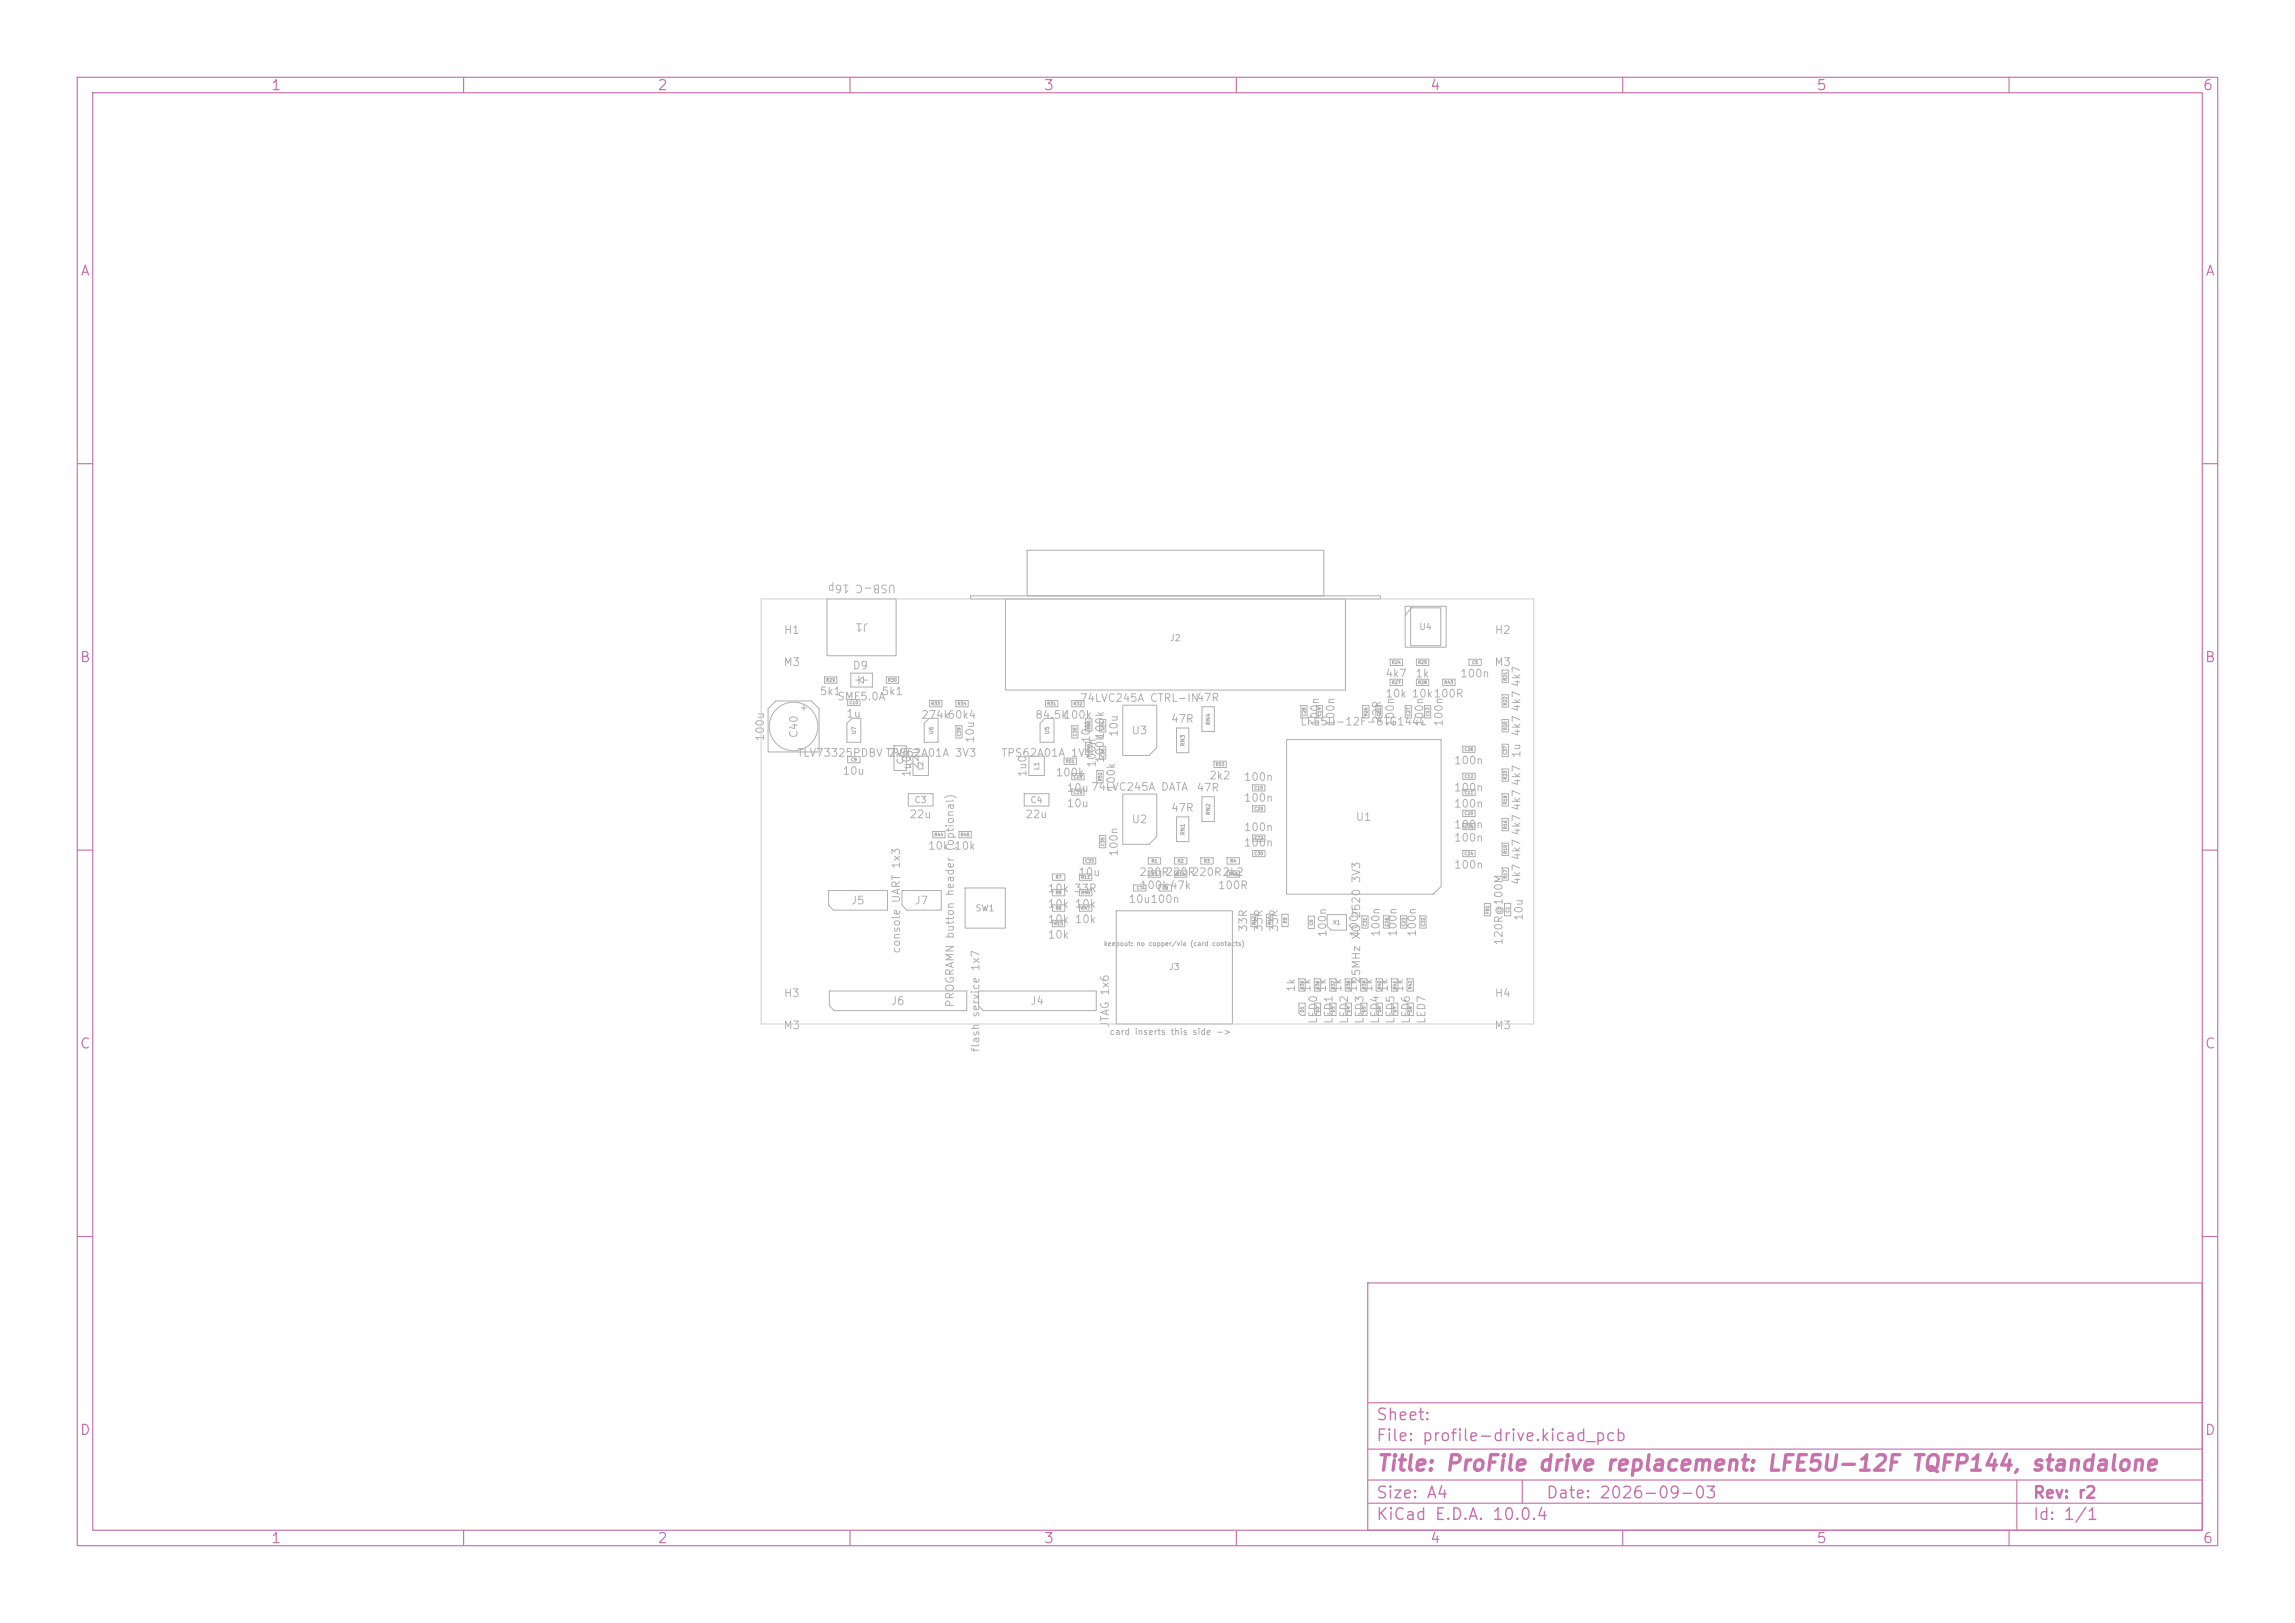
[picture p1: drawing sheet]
<svg xmlns="http://www.w3.org/2000/svg" width="297mm" height="210mm" viewBox="0 0 297 210" stroke-linecap="round" stroke-linejoin="round" font-family="sans-serif">
<defs><g id="words">
<text font-size="2" fill="#c872ab" x="178" y="190.8">Title: ProFile drive replacement: LFE5U-12F TQFP144, standalone</text>
<g font-size="1.5" fill="#c872ab">
<text x="178" y="184.2">Sheet:</text>
<text x="178" y="186.9">File: profile-drive.kicad_pcb</text>
<text x="178" y="197.1">KiCad E.D.A. 10.0.4</text>
<text x="178" y="194.3">Size: A4</text>
<text x="200" y="194.3">Date: 2026-09-03</text>
<text x="263" y="194.3">Rev: r2</text>
<text x="263" y="197.1">Id: 1/1</text>
</g>
<g font-size="1.3" fill="#c872ab">
<text x="35" y="12">1</text>
<text x="85" y="12">2</text>
<text x="135" y="12">3</text>
<text x="185" y="12">4</text>
<text x="235" y="12">5</text>
<text x="285" y="12">6</text>
<text x="10.3" y="36">A</text>
<text x="285.4" y="36">A</text>
<text x="10.3" y="86">B</text>
<text x="285.3" y="86">B</text>
<text x="10.3" y="136">C</text>
<text x="285.3" y="136">C</text>
<text x="10.3" y="186">D</text>
<text x="285.3" y="186">D</text>
<text x="35" y="200">1</text>
<text x="85" y="200">2</text>
<text x="135" y="200">3</text>
<text x="185" y="200">4</text>
<text x="235" y="200">5</text>
<text x="285" y="200">6</text>
</g>
<g font-size="1" fill="#afafaf">
<text x="116" y="75.4" transform="rotate(-180 116 75.4)">USB-C 16p</text>
<text x="101.4" y="82.3">H1</text>
<text x="112.5" y="80.4" transform="rotate(-180 112.5 80.4)">J1</text>
<text x="193.4" y="82.3">H2</text>
<text x="101.3" y="86.4">M3</text>
<text x="110.3" y="86.9">D9</text>
<text x="179.2" y="87.9">4k7</text>
<text x="183.1" y="87.9">1k</text>
<text x="188.9" y="87.9">100n</text>
<text x="193.3" y="86.4">M3</text>
<text x="197" y="89" transform="rotate(-90 197 89)">4k7</text>
<text x="103.5" y="95.6" transform="rotate(-90 103.5 95.6)">C40</text>
<text x="106" y="90.2">5k1</text>
<text x="108.3" y="90.9">SMF5.0A</text>
<text x="109.4" y="93.1">1u</text>
<text x="114" y="90.2">5k1</text>
<text x="119.1" y="93.2">274k60k4</text>
<text x="133.9" y="93.2">84.5k</text>
<text x="137.5" y="93.2">100k</text>
<text x="139.7" y="91.1">74LVC245A CTRL-IN</text>
<text x="143.1" y="95.8" transform="rotate(-90 143.1 95.8)">100k</text>
<text x="144.9" y="95.4" transform="rotate(-90 144.9 95.4)">10u</text>
<text x="146.4" y="95.3">U3</text>
<text x="151.5" y="93.8">47R</text>
<text x="154.8" y="91">47R</text>
<text x="168.2" y="94.1">LFE5U-12F-6TG144C</text>
<text x="170.9" y="94.1" transform="rotate(-90 170.9 94.1)">100n</text>
<text x="172.9" y="94.1" transform="rotate(-90 172.9 94.1)">100n</text>
<text x="178.9" y="93.7" transform="rotate(-90 178.9 93.7)">22R</text>
<text x="179.2" y="90.5">10k 10k100R</text>
<text x="180.6" y="94.1" transform="rotate(-90 180.6 94.1)">100n</text>
<text x="184.4" y="94.1" transform="rotate(-90 184.4 94.1)">100n</text>
<text x="186.9" y="94.1" transform="rotate(-90 186.9 94.1)">100n</text>
<text x="197" y="95.4" transform="rotate(-90 197 95.4)">4k7</text>
<text x="197" y="92.2" transform="rotate(-90 197 92.2)">4k7</text>
<text x="99.1" y="96" transform="rotate(-90 99.1 96)">100u</text>
<text x="103.1" y="98.2">TLV73325PDBV TPS62A01A 3V3</text>
<text x="109" y="100.5">10u</text>
<text x="114.9" y="98.2">2V5</text>
<text x="118.1" y="100.6" transform="rotate(-90 118.1 100.6)">1u0</text>
<text x="119.1" y="99.6" transform="rotate(-90 119.1 99.6)">22u</text>
<text x="126.3" y="96.2" transform="rotate(-90 126.3 96.2)">10u</text>
<text x="129.5" y="98.2">TPS62A01A 1V1</text>
<text x="133.1" y="100.6" transform="rotate(-90 133.1 100.6)">1u0</text>
<text x="136.5" y="100.7">100k</text>
<text x="141.3" y="96.2" transform="rotate(-90 141.3 96.2)">10u</text>
<text x="142" y="99.4" transform="rotate(-90 142 99.4)">100n</text>
<text x="143.1" y="98.8" transform="rotate(-90 143.1 98.8)">100k</text>
<text x="156.4" y="101.1">2k2</text>
<text x="160.9" y="101.3">100n</text>
<text x="188.1" y="99.1">100n</text>
<text x="197" y="101.8" transform="rotate(-90 197 101.8)">4k7</text>
<text x="197" y="98.2" transform="rotate(-90 197 98.2)">1u</text>
<text x="117.6" y="106.1">22u</text>
<text x="132.6" y="106.1">22u</text>
<text x="138" y="104.7">10u</text>
<text x="138" y="102.7">10u 74LVC245A DATA</text>
<text x="144.5" y="102.5" transform="rotate(-90 144.5 102.5)">100k</text>
<text x="146.4" y="106.8">U2</text>
<text x="151.5" y="105.3">47R</text>
<text x="154.8" y="102.7">47R</text>
<text x="160.9" y="104">100n</text>
<text x="160.9" y="107.8">100n</text>
<text x="175.4" y="106.5">U1</text>
<text x="188.1" y="102.6">100n</text>
<text x="188.1" y="104.7">100n</text>
<text x="188.1" y="107.4">100n</text>
<text x="197" y="105" transform="rotate(-90 197 105)">4k7</text>
<text x="120" y="110.2">10k 10k</text>
<text x="139.5" y="113.6">10u</text>
<text x="144.9" y="110.9" transform="rotate(-90 144.9 110.9)">100n</text>
<text x="147.3" y="113.6">220R</text>
<text x="150.7" y="113.6">220R</text>
<text x="154.1" y="113.6">220R2k2</text>
<text x="160.9" y="109.8">100n</text>
<text x="188.1" y="112.6">100n</text>
<text x="188.1" y="109.1">100n</text>
<text x="197" y="111.4" transform="rotate(-90 197 111.4)">4k7</text>
<text x="197" y="108.2" transform="rotate(-90 197 108.2)">4k7</text>
<text x="110.1" y="117.3">J5</text>
<text x="118.3" y="117.3">J7</text>
<text x="135.5" y="117.7">10k 10k</text>
<text x="135.5" y="115.7">10k 33R</text>
<text x="135.5" y="119.7">10k 10k</text>
<text x="146" y="117.1">10u100n</text>
<text x="147.4" y="115.3">100k47k</text>
<text x="157.5" y="115.3">100R</text>
<text x="197" y="114.6" transform="rotate(-90 197 114.6)">4k7</text>
<text x="197.3" y="119.2" transform="rotate(-90 197.3 119.2)">10u</text>
<text x="116.7" y="123.5" transform="rotate(-90 116.7 123.5)">console UART 1x3</text>
<text x="135.5" y="121.7">10k</text>
<text x="161.6" y="120.7" transform="rotate(-90 161.6 120.7)">33R</text>
<text x="163.6" y="120.7" transform="rotate(-90 163.6 120.7)">33R</text>
<text x="165.6" y="120.7" transform="rotate(-90 165.6 120.7)">33R</text>
<text x="171.9" y="121.4" transform="rotate(-90 171.9 121.4)">100n</text>
<text x="176" y="121.3" transform="rotate(-90 176 121.3)">100n</text>
<text x="178.8" y="121.3" transform="rotate(-90 178.8 121.3)">100n</text>
<text x="181" y="121.3" transform="rotate(-90 181 121.3)">100n</text>
<text x="183.5" y="121.3" transform="rotate(-90 183.5 121.3)">100n</text>
<text x="194.7" y="122.4" transform="rotate(-90 194.7 122.4)">120R@100M</text>
<text x="101.4" y="129.3">H3</text>
<text x="115.2" y="130.3">J6</text>
<text x="123.7" y="130.4" transform="rotate(-90 123.7 130.4)">PROGRAMN button header (optional)</text>
<text x="127" y="131.7" transform="rotate(-90 127 131.7)">service 1x7</text>
<text x="133.3" y="130.3">J4</text>
<text x="167.8" y="128.5" transform="rotate(-90 167.8 128.5)">1k</text>
<text x="169.8" y="128.5" transform="rotate(-90 169.8 128.5)">1k</text>
<text x="171.8" y="128.5" transform="rotate(-90 171.8 128.5)">1k</text>
<text x="173.8" y="128.5" transform="rotate(-90 173.8 128.5)">1k</text>
<text x="175.8" y="128.5" transform="rotate(-90 175.8 128.5)">1k</text>
<text x="176.3" y="127.4" transform="rotate(-90 176.3 127.4)">25MHz XO 2520 3V3</text>
<text x="177.8" y="128.5" transform="rotate(-90 177.8 128.5)">1k</text>
<text x="179.8" y="128.5" transform="rotate(-90 179.8 128.5)">1k</text>
<text x="181.8" y="128.5" transform="rotate(-90 181.8 128.5)">1k</text>
<text x="193.4" y="129.3">H4</text>
<text x="101.3" y="133.4">M3</text>
<text x="127" y="136.2" transform="rotate(-90 127 136.2)">flash</text>
<text x="143.7" y="133.1" transform="rotate(-90 143.7 133.1)">JTAG 1x6</text>
<text x="170.7" y="132.6" transform="rotate(-90 170.7 132.6)">LED0</text>
<text x="172.7" y="132.6" transform="rotate(-90 172.7 132.6)">LED1</text>
<text x="174.7" y="132.6" transform="rotate(-90 174.7 132.6)">LED2</text>
<text x="176.7" y="132.6" transform="rotate(-90 176.7 132.6)">LED3</text>
<text x="178.7" y="132.6" transform="rotate(-90 178.7 132.6)">LED4</text>
<text x="180.7" y="132.6" transform="rotate(-90 180.7 132.6)">LED5</text>
<text x="182.7" y="132.6" transform="rotate(-90 182.7 132.6)">LED6</text>
<text x="184.7" y="132.6" transform="rotate(-90 184.7 132.6)">LED7</text>
<text x="193.3" y="133.4">M3</text>
</g>
<g font-size=".8" fill="#afafaf">
<text x="151.3" y="83.2">J2</text>
<text x="183.6" y="81.7">U4</text>
<text x="117.1" y="99" transform="rotate(-90 117.1 99)">C2</text>
<text x="118.3" y="104.1">C3</text>
<text x="133.3" y="104.1">C4</text>
<text x="126.2" y="118.1">SW1</text>
<text x="151.2" y="125.7">J3</text>
<text x="143.5" y="134.1">card inserts this side -&gt;</text>
</g>
<g font-size=".6" fill="#afafaf">
<text x="119.6" y="99.7" transform="rotate(-90 119.6 99.7)">L2</text>
<text x="134.6" y="99.7" transform="rotate(-90 134.6 99.7)">L1</text>
<text x="142.8" y="122.6">keepout: no copper/via (card contacts)</text>
</g>
<g font-size=".5" fill="#afafaf">
<text x="110.9" y="95.1" transform="rotate(-90 110.9 95.1)">U7</text>
<text x="120.9" y="95.1" transform="rotate(-90 120.9 95.1)">U6</text>
<text x="135.9" y="95.1" transform="rotate(-90 135.9 95.1)">U5</text>
<text x="156.7" y="93.9" transform="rotate(-90 156.7 93.9)">RN4</text>
<text x="153.4" y="96.6" transform="rotate(-90 153.4 96.6)">RN3</text>
<text x="156.7" y="105.5" transform="rotate(-90 156.7 105.5)">RN2</text>
<text x="153.4" y="108.1" transform="rotate(-90 153.4 108.1)">RN1</text>
<text x="172.5" y="119.7">X1</text>
</g>
<g font-size=".4" fill="#afafaf">
<text x="106.9" y="88.3">R29</text>
<text x="114.9" y="88.3">R30</text>
<text x="180.1" y="88.6">R27</text>
<text x="180.1" y="86">R24</text>
<text x="183.5" y="86">R25</text>
<text x="183.5" y="88.6">R28</text>
<text x="186.9" y="88.6">R43</text>
<text x="190.5" y="86">C5</text>
<text x="195.1" y="88.1" transform="rotate(-90 195.1 88.1)">R21</text>
<text x="109.9" y="91.2">C10</text>
<text x="120.5" y="91.4">R33</text>
<text x="123.9" y="91.4">R34</text>
<text x="124.4" y="95.3" transform="rotate(-90 124.4 95.3)">C39</text>
<text x="135.5" y="91.4">R31</text>
<text x="138.9" y="91.4">R32</text>
<text x="139.4" y="95.3" transform="rotate(-90 139.4 95.3)">C38</text>
<text x="141.2" y="94.4" transform="rotate(-90 141.2 94.4)">R50</text>
<text x="143" y="94.5" transform="rotate(-90 143 94.5)">C34</text>
<text x="169.1" y="92.7" transform="rotate(-90 169.1 92.7)">C28</text>
<text x="171.1" y="92.7" transform="rotate(-90 171.1 92.7)">C14</text>
<text x="177.1" y="92.7" transform="rotate(-90 177.1 92.7)">R26</text>
<text x="178.8" y="92.7" transform="rotate(-90 178.8 92.7)">C21</text>
<text x="182.6" y="92.7" transform="rotate(-90 182.6 92.7)">C27</text>
<text x="185.1" y="92.7" transform="rotate(-90 185.1 92.7)">C13</text>
<text x="195.1" y="94.5" transform="rotate(-90 195.1 94.5)">R20</text>
<text x="195.1" y="91.3" transform="rotate(-90 195.1 91.3)">R22</text>
<text x="110.1" y="98.6">C9</text>
<text x="137.9" y="98.8">R51</text>
<text x="138.9" y="100.8">C18</text>
<text x="141.2" y="97.5" transform="rotate(-90 141.2 97.5)">R49</text>
<text x="142.7" y="101.1" transform="rotate(-90 142.7 101.1)">R52</text>
<text x="143" y="98" transform="rotate(-90 143 98)">C36</text>
<text x="157.3" y="99.2">R53</text>
<text x="189.5" y="100.8">C12</text>
<text x="189.5" y="97.3">C26</text>
<text x="195.1" y="100.9" transform="rotate(-90 195.1 100.9)">R23</text>
<text x="195.1" y="97.7" transform="rotate(-90 195.1 97.7)">C37</text>
<text x="138.9" y="102.8">C19</text>
<text x="162.3" y="105">C29</text>
<text x="162.3" y="102.3">C15</text>
<text x="189.5" y="102.9">C11</text>
<text x="189.5" y="105.6">C20</text>
<text x="189.5" y="107.3">C25</text>
<text x="195.1" y="107.3" transform="rotate(-90 195.1 107.3)">R16</text>
<text x="195.1" y="104.1" transform="rotate(-90 195.1 104.1)">R18</text>
<text x="120.9" y="108.3">R44</text>
<text x="124.3" y="108.3">R45</text>
<text x="136.6" y="113.8">R7</text>
<text x="139.9" y="113.8">R11</text>
<text x="140.4" y="111.7">C33</text>
<text x="143" y="109.5" transform="rotate(-90 143 109.5)">C35</text>
<text x="149" y="113.4">R5</text>
<text x="149" y="111.7">R1</text>
<text x="152.2" y="113.4">R14</text>
<text x="152.4" y="111.7">R2</text>
<text x="155.8" y="111.7">R3</text>
<text x="159" y="113.4">R48</text>
<text x="159.2" y="111.7">R4</text>
<text x="162.3" y="110.8">C30</text>
<text x="162.3" y="108.8">C22</text>
<text x="189.5" y="110.8">C24</text>
<text x="195.1" y="113.7" transform="rotate(-90 195.1 113.7)">R17</text>
<text x="195.1" y="110.5" transform="rotate(-90 195.1 110.5)">R19</text>
<text x="136.4" y="119.8">R13</text>
<text x="136.6" y="115.8">R8</text>
<text x="136.6" y="117.8">R6</text>
<text x="139.9" y="117.8">R47</text>
<text x="139.9" y="115.8">R46</text>
<text x="147.1" y="115.2">C7</text>
<text x="150.4" y="115.2">C8</text>
<text x="162.6" y="119.7" transform="rotate(-90 162.6 119.7)">R12</text>
<text x="164.6" y="119.7" transform="rotate(-90 164.6 119.7)">R10</text>
<text x="166.6" y="119.5" transform="rotate(-90 166.6 119.5)">R9</text>
<text x="170" y="119.8" transform="rotate(-90 170 119.8)">C6</text>
<text x="177" y="119.9" transform="rotate(-90 177 119.9)">C31</text>
<text x="179.8" y="119.9" transform="rotate(-90 179.8 119.9)">C16</text>
<text x="182" y="119.9" transform="rotate(-90 182 119.9)">C23</text>
<text x="184.5" y="119.9" transform="rotate(-90 184.5 119.9)">C32</text>
<text x="192.8" y="118.3" transform="rotate(-90 192.8 118.3)">FB1</text>
<text x="195.4" y="118.1" transform="rotate(-90 195.4 118.1)">C1</text>
<text x="168.8" y="131" transform="rotate(-90 168.8 131)">D1</text>
<text x="168.8" y="128.1" transform="rotate(-90 168.8 128.1)">R35</text>
<text x="170.8" y="131" transform="rotate(-90 170.8 131)">D2</text>
<text x="170.8" y="128.1" transform="rotate(-90 170.8 128.1)">R36</text>
<text x="172.8" y="131" transform="rotate(-90 172.8 131)">D3</text>
<text x="172.8" y="128.1" transform="rotate(-90 172.8 128.1)">R37</text>
<text x="174.8" y="131" transform="rotate(-90 174.8 131)">D4</text>
<text x="174.8" y="128.1" transform="rotate(-90 174.8 128.1)">R38</text>
<text x="176.8" y="131" transform="rotate(-90 176.8 131)">D5</text>
<text x="176.8" y="128.1" transform="rotate(-90 176.8 128.1)">R39</text>
<text x="178.8" y="131" transform="rotate(-90 178.8 131)">D6</text>
<text x="178.8" y="128.1" transform="rotate(-90 178.8 128.1)">R40</text>
<text x="180.8" y="131" transform="rotate(-90 180.8 131)">D7</text>
<text x="180.8" y="128.1" transform="rotate(-90 180.8 128.1)">R41</text>
<text x="182.8" y="131" transform="rotate(-90 182.8 131)">D8</text>
<text x="182.8" y="128.1" transform="rotate(-90 182.8 128.1)">R42</text>
</g>
</g></defs>
<g fill="none" stroke="#c872ab" stroke-width=".15">
<path d="M10 10h277v190h-277zM12 12h273v186h-273zM60 10v2M110 10v2M160 10v2M210 10v2M260 10v2M10 60h2M285 60h2M10 110h2M285 110h2M10 160h2"/>
<path d="M177 166h108v32h-108zM285 160h2M60 198v2M110 198v2M160 198v2M177 194.5h108M177 191.5h108M177 187.5h108M177 181.5h108M197 191.5v3M210 198v2M260 198v2"/>
<path d="M261 191.5v6.5"/>
</g>
<g fill="none" stroke="#afafaf" stroke-width=".13">
<path d="M107 77.5h9v7.3h-9zM125.6 77.1h53v.4h-53zM130.1 77.5h44v11.8h-44zM132.9 71.2h38.4v5.9h-38.4zM181.9 78.4h5.2v5.3h-5.2zM182.6 78.7h3.8v4.9h-3.8zM182.8 78.5l-1 1.1M100.4 90.7h4.6l1 1v5.6h-6.6v-5.6zM103.7 91.6h.6M104 91.3v.6M106.7 87.6h1.6v.8h-1.6zM109.7 90.5h1.6v.8h-1.6z"/>
<path d="M109.7 97.9h1.6v.8h-1.6zM110.1 87.1h2.8v1.8h-2.8zM110.2 93h1.2v3.1h-1.8v-2.5zM110.8 88h.4M111.2 87.5v1.1M111.2 88l.5-.4v.8zM111.7 88h.5M114.7 87.6h1.6v.8h-1.6zM115.7 96.5h1.6v3.2h-1.6zM118.1 97.8h2v2.6h-2zM120.2 93h1.2v3.1h-1.8v-2.5zM120.3 90.6h1.6v.9h-1.6z"/>
<path d="M123.7 93.9h.8v1.6h-.8zM123.7 90.6h1.6v.9h-1.6zM133.2 97.8h2v2.6h-2zM135.2 93h1.2v3.1h-1.8v-2.5zM135.3 90.6h1.6v.9h-1.6zM137.7 98.1h1.6v.8h-1.6zM138.7 93.9h.8v1.6h-.8zM138.7 90.6h1.6v.9h-1.6zM140.5 96.1h.8v1.6h-.8zM140.5 93h.8v1.6h-.8zM141.9 99.7h.9v1.6h-.9zM142.3 96.6h.8v1.6h-.8z"/>
<path d="M142.3 93.1h.8v1.6h-.8zM145.3 91.3h4.4v5.5l-1 1h-3.4zM152.2 94.2h1.7v3.2h-1.7zM155.5 91.5h1.6v3.2h-1.6zM157.1 98.5h1.6v.8h-1.6zM166.5 95.7h20v19l-1 1h-19zM168.3 91.3h.9v1.6h-.9zM170.3 91.3h.9v1.6h-.9zM176.3 91.3h.9v1.6h-.9zM178 91.3h.9v1.6h-.9zM179.9 87.9h1.6v.8h-1.6zM179.9 85.3h1.6v.8h-1.6z"/>
<path d="M181.9 91.3h.7v1.6h-.7zM183.3 85.3h1.6v.8h-1.6zM183.3 87.9h1.6v.8h-1.6zM184.3 91.3h.9v1.6h-.9zM186.7 87.9h1.6v.8h-1.6zM189.3 96.5h1.6v.9h-1.6zM190.1 85.3h1.6v.8h-1.6zM194.4 86.7h.8v1.6h-.8zM194.4 99.5h.8v1.6h-.8zM194.4 93.1h.8v1.6h-.8zM194.4 89.9h.8v1.6h-.8zM194.4 96.3h.8v1.6h-.8z"/>
<path d="M107.2 115.2h7.6v2.6h-6.9l-.7-.7zM116.7 115.2h5.1v2.6h-4.4l-.7-.7zM117.5 102.7h3.3v1.6h-3.3zM120.7 107.6h1.6v.8h-1.6zM124.1 107.6h1.6v.8h-1.6zM124.9 114.9h5.2v5.2h-5.2zM132.5 102.7h3.3v1.6h-3.3zM136.2 115.1h1.6v.8h-1.6zM136.2 119.1h1.6v.8h-1.6zM136.2 113.1h1.6v.8h-1.6zM136.2 117.1h1.6v.8h-1.6zM138.7 102.1h1.6v.8h-1.6z"/>
<path d="M138.7 100.1h1.6v.8h-1.6zM139.7 117.1h1.6v.8h-1.6zM139.7 115.1h1.6v.8h-1.6zM139.7 113.1h1.6v.8h-1.6zM140.2 111h1.6v.8h-1.6zM142.3 108.1h.8v1.6h-.8zM144.5 117.8h15v14.7h-15zM145.3 102.8h4.4v5.4l-1 1h-3.4zM146.7 114.5h1.6v.8h-1.6zM148.6 112.7h1.6v.8h-1.6zM148.6 111h1.6v.8h-1.6zM150 114.5h1.6v.8h-1.6z"/>
<path d="M152 112.7h1.6v.8h-1.6zM152 111h1.6v.8h-1.6zM152.2 105.7h1.7v3.2h-1.7zM155.4 111h1.6v.8h-1.6zM155.5 103.1h1.6v3.2h-1.6zM158.8 111h1.6v.8h-1.6zM158.8 112.7h1.6v.8h-1.6zM161.9 118.3h.8v1.6h-.8zM162.1 104.2h1.6v.9h-1.6zM162.1 110.1h1.6v.7h-1.6zM162.1 101.5h1.6v.9h-1.6zM162.1 108.1h1.6v.7h-1.6z"/>
<path d="M163.9 118.3h.8v1.6h-.8zM165.9 118.3h.8v1.6h-.8zM169.3 118.5h.8v1.6h-.8zM171.7 118.4h2.5v2h-2l-.5-.5zM176.3 118.5h.7v1.6h-.7zM179 118.5h.9v1.6h-.9zM181.3 118.5h.7v1.6h-.7zM183.7 118.5h.9v1.6h-.9zM189.3 100.1h1.6v.7h-1.6zM189.3 102.1h1.6v.9h-1.6zM189.3 110.1h1.6v.7h-1.6zM189.3 104.8h1.6v.9h-1.6z"/>
<path d="M189.3 106.5h1.6v.9h-1.6zM192.1 116.9h.8v1.6h-.8zM194.4 112.3h.8v1.6h-.8zM194.4 109.1h.8v1.6h-.8zM194.4 102.7h.8v1.6h-.8zM194.4 105.9h.8v1.6h-.8zM194.7 116.9h.8v1.6h-.8zM107.3 128.2h17.8v2.6h-17.1l-.7-.7zM126.6 128.2h15.3v2.6h-14.6l-.7-.7zM168.1 126.6h.8v1.6h-.8zM168.1 129.8h.8v1.6h-.5l-.3-.3zM170.1 126.6h.8v1.6h-.8z"/>
<path d="M170.1 129.8h.8v1.6h-.5l-.3-.3zM172.1 126.6h.8v1.6h-.8zM172.1 129.8h.8v1.6h-.5l-.3-.3zM174.1 126.6h.8v1.6h-.8zM174.1 129.8h.8v1.6h-.5l-.3-.3zM176.1 126.6h.8v1.6h-.8zM176.1 129.8h.8v1.6h-.5l-.3-.3zM178.1 126.6h.8v1.6h-.8zM178.1 129.8h.8v1.6h-.5l-.3-.3zM180.1 126.6h.8v1.6h-.8zM180.1 129.8h.8v1.6h-.5l-.3-.3zM182.1 126.6h.8v1.6h-.8z"/>
<path d="M182.1 129.8h.8v1.6h-.5l-.3-.3z"/>
<circle cx="102.7" cy="94" r="3.1"/>
</g>
<path d="M98.5 77.5h100v55h-100z" fill="none" stroke="#d0d2cd" stroke-width=".13"/>
<use href="#words"/>
</svg>
